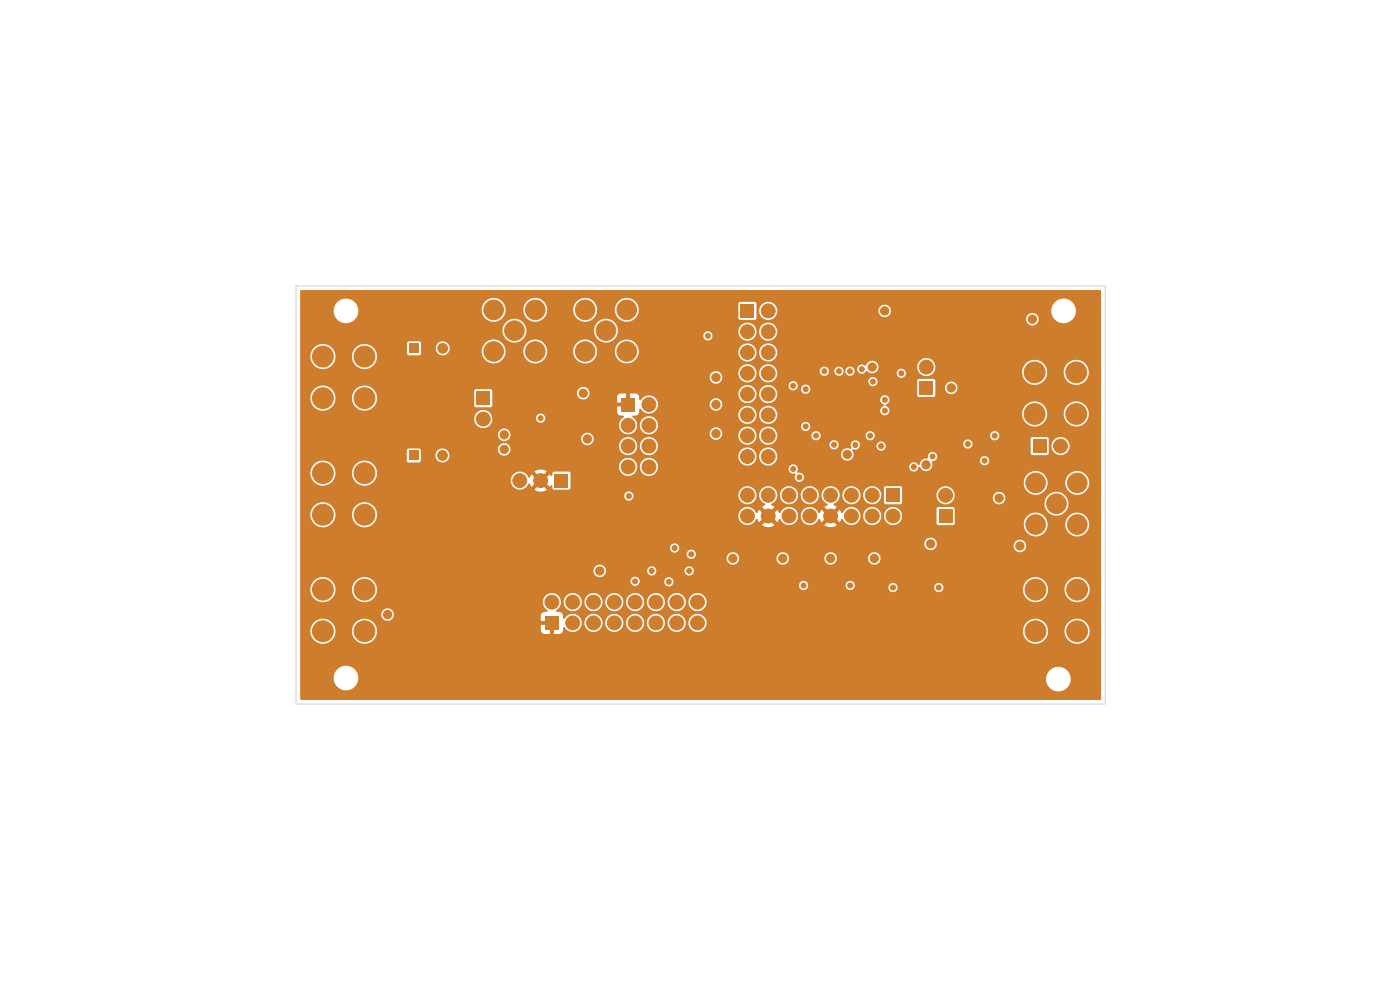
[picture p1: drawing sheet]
<svg xmlns="http://www.w3.org/2000/svg" width="297mm" height="210mm" viewBox="0 0 297 210" stroke-linecap="round" stroke-linejoin="round" font-family="sans-serif">
<circle cx="93.9" cy="73.9" r="1.04" fill="#ce7d2c" stroke="#ce7d2c" stroke-width=".21"/>
<path d="M86.8 72.9h2.1v2h-2.1z" fill="#ce7d2c"/>
<g fill="#ce7d2c" stroke="#ce7d2c" stroke-width=".21">
<circle cx="77.3" cy="125.1" r="2.21"/>
<circle cx="68.5" cy="125.1" r="2.21"/>
<circle cx="77.3" cy="133.9" r="2.21"/>
<circle cx="68.5" cy="133.9" r="2.21"/>
</g>
<path d="M188 103.6h2.9v2.9h-2.9z" fill="#ce7d2c"/>
<g fill="#ce7d2c" stroke="#ce7d2c" stroke-width=".21">
<circle cx="189.4" cy="109.5" r="1.48"/>
<circle cx="185" cy="105.1" r="1.48"/>
<circle cx="185" cy="109.5" r="1.48"/>
<circle cx="180.6" cy="105.1" r="1.48"/>
<circle cx="180.6" cy="109.5" r="1.48"/>
<circle cx="176.2" cy="105.1" r="1.48"/>
<circle cx="176.2" cy="109.5" r="1.48"/>
<circle cx="171.8" cy="105.1" r="1.48"/>
<circle cx="171.8" cy="109.5" r="1.48"/>
<circle cx="167.4" cy="105.1" r="1.48"/>
<circle cx="167.4" cy="109.5" r="1.48"/>
<circle cx="163" cy="105.1" r="1.48"/>
<circle cx="163" cy="109.5" r="1.48"/>
<circle cx="158.6" cy="105.1" r="1.48"/>
<circle cx="158.6" cy="109.5" r="1.48"/>
</g>
<path d="M199.1 108h3v3h-3z" fill="#ce7d2c"/>
<g fill="#ce7d2c" stroke="#ce7d2c" stroke-width=".21">
<circle cx="200.6" cy="105.1" r="1.48"/>
<circle cx="77.3" cy="100.4" r="2.21"/>
<circle cx="68.5" cy="100.4" r="2.21"/>
<circle cx="77.3" cy="109.2" r="2.21"/>
<circle cx="68.5" cy="109.2" r="2.21"/>
</g>
<path d="M157.1 64.5h2.9v2.9h-2.9z" fill="#ce7d2c"/>
<g fill="#ce7d2c" stroke="#ce7d2c" stroke-width=".21">
<circle cx="163" cy="66" r="1.48"/>
<circle cx="158.6" cy="70.4" r="1.48"/>
<circle cx="163" cy="70.4" r="1.48"/>
<circle cx="158.6" cy="74.8" r="1.48"/>
<circle cx="163" cy="74.8" r="1.48"/>
<circle cx="158.6" cy="79.2" r="1.48"/>
<circle cx="163" cy="79.2" r="1.48"/>
<circle cx="158.6" cy="83.6" r="1.48"/>
<circle cx="163" cy="83.6" r="1.48"/>
<circle cx="158.6" cy="88" r="1.48"/>
<circle cx="163" cy="88" r="1.48"/>
<circle cx="158.6" cy="92.4" r="1.48"/>
<circle cx="163" cy="92.4" r="1.48"/>
<circle cx="158.6" cy="96.8" r="1.48"/>
<circle cx="163" cy="96.8" r="1.48"/>
<circle cx="109.1" cy="70.1" r="2.08"/>
<circle cx="104.7" cy="65.7" r="2.08"/>
<circle cx="113.6" cy="65.7" r="2.08"/>
<circle cx="104.7" cy="74.6" r="2.08"/>
<circle cx="113.6" cy="74.6" r="2.08"/>
<circle cx="219.5" cy="87.8" r="2.21"/>
<circle cx="228.3" cy="87.8" r="2.21"/>
<circle cx="219.5" cy="79" r="2.21"/>
<circle cx="228.3" cy="79" r="2.21"/>
</g>
<path d="M101 83h3v3h-3z" fill="#ce7d2c"/>
<circle cx="102.5" cy="88.9" r="1.48" fill="#ce7d2c" stroke="#ce7d2c" stroke-width=".21"/>
<path d="M117.6 100.5h3v2.9h-3z" fill="#ce7d2c"/>
<g fill="#ce7d2c" stroke="#ce7d2c" stroke-width=".21">
<circle cx="114.7" cy="101.9" r="1.48"/>
<circle cx="110.3" cy="101.9" r="1.48"/>
</g>
<path d="M219.1 93.2h3v2.9h-3z" fill="#ce7d2c"/>
<circle cx="225" cy="94.6" r="1.48" fill="#ce7d2c" stroke="#ce7d2c" stroke-width=".21"/>
<path d="M195 80.8h3v3h-3z" fill="#ce7d2c"/>
<circle cx="196.5" cy="77.9" r="1.48" fill="#ce7d2c" stroke="#ce7d2c" stroke-width=".21"/>
<path d="M131.8 84.3h2.9v3h-2.9z" fill="#ce7d2c"/>
<g fill="#ce7d2c" stroke="#ce7d2c" stroke-width=".21">
<circle cx="137.7" cy="85.8" r="1.48"/>
<circle cx="133.3" cy="90.2" r="1.48"/>
<circle cx="137.7" cy="90.2" r="1.48"/>
<circle cx="133.3" cy="94.6" r="1.48"/>
<circle cx="137.7" cy="94.6" r="1.48"/>
<circle cx="133.3" cy="99" r="1.48"/>
<circle cx="137.7" cy="99" r="1.48"/>
<circle cx="77.3" cy="75.6" r="2.21"/>
<circle cx="68.5" cy="75.6" r="2.21"/>
<circle cx="77.3" cy="84.5" r="2.21"/>
<circle cx="68.5" cy="84.5" r="2.21"/>
<circle cx="128.6" cy="70.1" r="2.08"/>
<circle cx="124.1" cy="65.7" r="2.08"/>
<circle cx="133" cy="65.7" r="2.08"/>
<circle cx="124.1" cy="74.6" r="2.08"/>
<circle cx="133" cy="74.6" r="2.08"/>
</g>
<path d="M115.6 130.7h3v2.9h-3z" fill="#ce7d2c"/>
<g fill="#ce7d2c" stroke="#ce7d2c" stroke-width=".21">
<circle cx="117.1" cy="127.7" r="1.48"/>
<circle cx="121.5" cy="132.1" r="1.48"/>
<circle cx="121.5" cy="127.7" r="1.48"/>
<circle cx="125.9" cy="132.1" r="1.48"/>
<circle cx="125.9" cy="127.7" r="1.48"/>
<circle cx="130.3" cy="132.1" r="1.48"/>
<circle cx="130.3" cy="127.7" r="1.48"/>
<circle cx="134.7" cy="132.1" r="1.48"/>
<circle cx="134.7" cy="127.7" r="1.48"/>
<circle cx="139.1" cy="132.1" r="1.48"/>
<circle cx="139.1" cy="127.7" r="1.48"/>
<circle cx="143.6" cy="132.1" r="1.48"/>
<circle cx="143.6" cy="127.7" r="1.48"/>
<circle cx="148" cy="132.1" r="1.48"/>
<circle cx="148" cy="127.7" r="1.48"/>
<circle cx="219.7" cy="133.9" r="2.21"/>
<circle cx="228.5" cy="133.9" r="2.21"/>
<circle cx="219.7" cy="125.1" r="2.21"/>
<circle cx="228.5" cy="125.1" r="2.21"/>
<circle cx="224.1" cy="106.9" r="2.08"/>
<circle cx="219.7" cy="102.4" r="2.08"/>
<circle cx="228.5" cy="102.4" r="2.08"/>
<circle cx="219.7" cy="111.3" r="2.08"/>
<circle cx="228.5" cy="111.3" r="2.08"/>
<circle cx="93.9" cy="96.6" r="1.04"/>
</g>
<path d="M86.7 95.6h2.1v2.1h-2.1z" fill="#ce7d2c"/>
<g fill="#ce7d2c" stroke="#ce7d2c" stroke-width=".21">
<circle cx="166.1" cy="118.5" r=".88"/>
<circle cx="185.5" cy="118.5" r=".88"/>
<circle cx="197.8" cy="96.8" r=".53"/>
<circle cx="107" cy="95.3" r=".88"/>
<circle cx="176.2" cy="118.5" r=".88"/>
<circle cx="146.6" cy="117.6" r=".53"/>
<circle cx="191.2" cy="79.2" r=".53"/>
<circle cx="151.9" cy="85.8" r=".88"/>
<circle cx="186.9" cy="94.6" r=".53"/>
<circle cx="187.7" cy="84.8" r=".53"/>
<circle cx="124.6" cy="93.1" r=".88"/>
<circle cx="123.7" cy="83.4" r=".88"/>
<circle cx="208.9" cy="97.7" r=".53"/>
<circle cx="205.3" cy="94.2" r=".53"/>
<circle cx="151.9" cy="80.1" r=".88"/>
<circle cx="211" cy="92.4" r=".53"/>
<circle cx="82.2" cy="130.4" r=".88"/>
<circle cx="197.4" cy="115.4" r=".88"/>
<circle cx="181.5" cy="94.4" r=".53"/>
<circle cx="216.4" cy="115.8" r=".88"/>
<circle cx="187.7" cy="66" r=".88"/>
<circle cx="173.1" cy="92.4" r=".53"/>
<circle cx="127.2" cy="121.1" r=".88"/>
<circle cx="187.7" cy="87.1" r=".53"/>
<circle cx="155.5" cy="118.5" r=".88"/>
<circle cx="185" cy="77.9" r=".88"/>
<circle cx="193.9" cy="99" r=".53"/>
<circle cx="138.3" cy="121.1" r=".53"/>
<circle cx="219" cy="67.7" r=".88"/>
<circle cx="151.9" cy="92" r=".88"/>
<circle cx="178" cy="78.7" r=".53"/>
<circle cx="146.2" cy="121.1" r=".53"/>
<circle cx="134.7" cy="123.3" r=".53"/>
<circle cx="141.9" cy="123.4" r=".53"/>
<circle cx="94.1" cy="120.7" r=".88"/>
<circle cx="127.2" cy="117.6" r=".88"/>
<circle cx="140" cy="117.6" r=".53"/>
<circle cx="133" cy="81.8" r=".88"/>
<circle cx="107" cy="92.2" r=".88"/>
<circle cx="212" cy="105.7" r=".88"/>
<circle cx="196.5" cy="98.6" r=".88"/>
<circle cx="168.3" cy="81.8" r=".53"/>
<circle cx="150.2" cy="71.2" r=".53"/>
<circle cx="168.3" cy="99.5" r=".53"/>
<circle cx="133.4" cy="105.2" r=".53"/>
<circle cx="143.1" cy="116.3" r=".53"/>
<circle cx="169.6" cy="101.3" r=".53"/>
<circle cx="189.4" cy="124.6" r=".53"/>
<circle cx="182.8" cy="78.3" r=".53"/>
<circle cx="184.6" cy="92.4" r=".53"/>
<circle cx="180.3" cy="78.7" r=".53"/>
<circle cx="174.9" cy="78.7" r=".53"/>
<circle cx="170.9" cy="90.5" r=".53"/>
<circle cx="185.2" cy="81" r=".53"/>
<circle cx="170.9" cy="82.6" r=".53"/>
<circle cx="176.9" cy="94.3" r=".53"/>
<circle cx="114.7" cy="88.7" r=".53"/>
<circle cx="170.5" cy="124.2" r=".53"/>
<circle cx="180.4" cy="124.2" r=".53"/>
<circle cx="199.2" cy="124.6" r=".53"/>
<circle cx="201.8" cy="82.3" r=".88"/>
<circle cx="179.8" cy="96.4" r=".88"/>
</g>
<path d="M63.7 61.6l169.7-.1 .2 .2v86.6l-.1 .2h-169.6l-.2-.1v-4.8h7.1a2.61 2.61 0 0 0 2.5 2.8 2.61 2.61 0 0 0 2.7-2.5h145.9v.4a2.61 2.61 0 0 0 4 2 2.61 2.61 0 0 0 0-4.5 2.61 2.61 0 0 0-4 2.1h-145.9v-.3a2.61 2.61 0 0 0-2.6-2.4 2.61 2.61 0 0 0-2.6 2.4h-7.1v-9.9h2.1v.4a2.67 2.67 0 0 0 2.9 2.5 2.67 2.67 0 0 0 2.5-2.9h3.5v.4a2.67 2.67 0 0 0 4 2.1 2.67 2.67 0 0 0 0-4.6 2.67 2.67 0 0 0-4 2.1h-3.5l-.1-.4a2.67 2.67 0 0 0-2.8-2.1 2.67 2.67 0 0 0-2.5 2.5h-2.1v-3.5h17.2v.3a1.33 1.33 0 0 0 1.3 1.2 1.33 1.33 0 0 0 1.3-1.1h31.2v1.1h1.6l-.1 .3 .1 .6h-1.6v1.2l.5 .6 1.4 .1v-1.6l.4 .1 .5-.1v1.6h1.2l.6-.5 .2-.9h.3a1.93 1.93 0 0 0 2.2 .9 1.93 1.93 0 0 0 1.4-2h.6v.3a1.92 1.92 0 0 0 2.1 1.8 1.92 1.92 0 0 0 1.7-2.1h.6v.3a1.92 1.92 0 0 0 2.1 1.8 1.92 1.92 0 0 0 1.7-2.1h.6v.3a1.92 1.92 0 0 0 2.1 1.8 1.92 1.92 0 0 0 1.8-2.1h.5v.3a1.92 1.92 0 0 0 2.1 1.8 1.92 1.92 0 0 0 1.8-2.1h.5v.3a1.92 1.92 0 0 0 2.1 1.8 1.92 1.92 0 0 0 1.8-2.1h.6v.3a1.92 1.92 0 0 0 3 1.4h67.9v.4a2.67 2.67 0 0 0 2.9 2.5 2.67 2.67 0 0 0 2.4-2.9h3.5v.4a2.67 2.67 0 0 0 4.1 2.1 2.67 2.67 0 0 0 0-4.6 2.67 2.67 0 0 0-4.1 2.1h-3.5v-.4a2.67 2.67 0 0 0-2.8-2.1 2.67 2.67 0 0 0-2.5 2.5h-67.9l.1-.1a1.92 1.92 0 0 0-.4-3.2 1.92 1.92 0 0 0-2.7 1.6h-.6l-.1-.3a1.92 1.92 0 0 0-2-1.5 1.92 1.92 0 0 0-1.8 1.8h-.5l-.1-.3a1.92 1.92 0 0 0-2-1.5 1.92 1.92 0 0 0-1.8 1.8h-.5l-.1-.3a1.92 1.92 0 0 0-2-1.5 1.92 1.92 0 0 0-1.8 1.8h-.6v-.3a1.92 1.92 0 0 0-2-1.5 1.92 1.92 0 0 0-1.8 1.8h-.6v-.3a1.92 1.92 0 0 0-2-1.5 1.92 1.92 0 0 0-1.8 1.8h-.6v-.3a1.95 1.95 0 0 0-1.7-1.5 1.95 1.95 0 0 0-1.9 1h-.3l-.1-.1a1.07 1.07 0 0 0-1.4-1.3l-.1-.3 .2-.1a1.92 1.92 0 0 0 .9-1.8h.6v.3a1.92 1.92 0 0 0 2 1.7 1.92 1.92 0 0 0 1.8-2h.6v.3a1.92 1.92 0 0 0 2.1 1.7 1.92 1.92 0 0 0 1.7-2h.6v.3a1.92 1.92 0 0 0 2.1 1.7 1.92 1.92 0 0 0 1.7-2h.6v.3a1.92 1.92 0 0 0 2.1 1.7 1.92 1.92 0 0 0 1.8-2h.5v.3a1.92 1.92 0 0 0 2.1 1.7 1.92 1.92 0 0 0 1.8-2h.5v.3a1.92 1.92 0 0 0 2.1 1.7 1.92 1.92 0 0 0 1.8-2h.6v.3a1.92 1.92 0 0 0 2.9 1.5 1.92 1.92 0 0 0 0-3.3 1.92 1.92 0 0 0-2.9 1.5h-.6l-.1-.3a1.92 1.92 0 0 0-2-1.5 1.92 1.92 0 0 0-1.8 1.8h-.5l-.1-.3a1.92 1.92 0 0 0-2-1.5 1.92 1.92 0 0 0-1.8 1.8h-.5l-.1-.3a1.92 1.92 0 0 0-2-1.5 1.92 1.92 0 0 0-1.8 1.8h-.6v-.3a1.92 1.92 0 0 0-2-1.5 1.92 1.92 0 0 0-1.8 1.8h-.6v-.3a1.92 1.92 0 0 0-2-1.5 1.92 1.92 0 0 0-1.8 1.8h-.6v-.3a1.92 1.92 0 0 0-2.1-1.5 1.92 1.92 0 0 0-1.7 1.8h-.6v-.3a1.93 1.93 0 0 0-3.1-1.1 1.93 1.93 0 0 0 .3 3.3l-.1 .3h-.7l-.4 .2-.3 .6h-31.2a1.33 1.33 0 0 0-1.1-1.5 1.33 1.33 0 0 0-1.5 1.1h-17.2v-5.3h2.1v.4a2.67 2.67 0 0 0 2.9 2.4 2.67 2.67 0 0 0 2.5-2.8h3.5v.4a2.66 2.66 0 0 0 3.6 2.3 2.66 2.66 0 0 0 1.1-4.2h54.4v.3a.97 .97 0 0 0 1 .6 .97 .97 0 0 0 .9-.8h5.2l.2 .5 .7 .4 27.7-.1a.98 .98 0 0 0 1 .9 .98 .98 0 0 0 .9-.9h8l.1 .3a.98 .98 0 0 0 1.7 .2h7.3v.2a.98 .98 0 0 0 1.1 .6 .98 .98 0 0 0 .8-.8h7.8l.1 .2a.97 .97 0 0 0 .9 .6 .97 .97 0 0 0 .9-.7h16.9v.4a2.67 2.67 0 0 0 2.9 2.4 2.67 2.67 0 0 0 2.4-2.8h3.5v.4a2.67 2.67 0 0 0 4.1 2.1 2.67 2.67 0 0 0 0-4.6 2.67 2.67 0 0 0-4.1 2.1h-3.5v-.4a2.67 2.67 0 0 0-2.8-2.1 2.67 2.67 0 0 0-2.5 2.5h-16.9v-.1a.98 .98 0 0 0-.9-1.1 .98 .98 0 0 0-1 1.1h-7.8v-.3a.98 .98 0 0 0-1.1-.8 .98 .98 0 0 0-.8 1.1h-7.3l.1-.2a.98 .98 0 0 0-.8-1.4 .98 .98 0 0 0-1.1 1.1h-8v-.2a.98 .98 0 0 0-1.1-.9 .98 .98 0 0 0-.8 1.1h-27.2a.98 .98 0 0 0 .5-1.2 .98 .98 0 0 0-1.1-.6 .98 .98 0 0 0-.8 1h-5.2v-.1a.98 .98 0 0 0-1-1.1 .98 .98 0 0 0-.9 1.1h-54.4a2.67 2.67 0 0 0-2.9-.9 2.67 2.67 0 0 0-1.8 2.4h-3.5l-.1-.4a2.67 2.67 0 0 0-2.8-2.1 2.67 2.67 0 0 0-2.5 2.5h-2.1v-3.9h62.2v.2a1.33 1.33 0 0 0 1.3 1.2 1.33 1.33 0 0 0 1.4-1.2h8.7l.1 .3a.98 .98 0 0 0 1 .6 .98 .98 0 0 0 .8-.9h6l.1 .3a.98 .98 0 0 0 1.6 .3 .98 .98 0 0 0-.4-1.6 .98 .98 0 0 0-1.3 1h-6v-.2a.98 .98 0 0 0-1.1-.9 .98 .98 0 0 0-.8 1.1h-8.7v-.2a1.33 1.33 0 0 0-1.4-1.2 1.33 1.33 0 0 0-1.3 1.2h-62.2v-3.3h82v.3a.97 .97 0 0 0 1.6 .3h6.8v.3a1.33 1.33 0 0 0 1.5 1.2 1.33 1.33 0 0 0 1.2-1.5h7.9v.3a1.33 1.33 0 0 0 1.5 1.2 1.33 1.33 0 0 0 1.2-1.5h7.5v.3a1.33 1.33 0 0 0 1.4 1.2 1.33 1.33 0 0 0 1.2-1.5h6.7v.3a1.33 1.33 0 0 0 2 1 1.33 1.33 0 0 0 0-2.3 1.33 1.33 0 0 0-2 1h-6.7v-.2a1.33 1.33 0 0 0-1.4-1 1.33 1.33 0 0 0-1.2 1.2h-7.5l-.1-.2a1.33 1.33 0 0 0-1.4-1 1.33 1.33 0 0 0-1.2 1.2h-7.9l-.1-.2a1.33 1.33 0 0 0-1.4-1 1.33 1.33 0 0 0-1.2 1.2h-6.8l.1-.1a.98 .98 0 0 0-.5-1.6 .98 .98 0 0 0-1.2 1.1h-82v-1.3h78.4l.1 .2a.98 .98 0 0 0 1.6 .3 .98 .98 0 0 0-.4-1.6 .98 .98 0 0 0-1.3 1.1h-78.4v-1.2h132.4v.3a1.33 1.33 0 0 0 1.2 1.2 1.33 1.33 0 0 0 1.4-1h16.3v.2a1.33 1.33 0 0 0 2.1 1 1.33 1.33 0 0 0 0-2.2 1.33 1.33 0 0 0-2.1 1h-16.3v-.2a1.33 1.33 0 0 0-1.2-1.5 1.33 1.33 0 0 0-1.4 1.2h-132.4v-6.2h2.1v.4a2.67 2.67 0 0 0 2.9 2.5 2.67 2.67 0 0 0 2.5-2.9h3.5v.4a2.66 2.66 0 0 0 2.7 2.5 2.66 2.66 0 0 0 2.6-2.6h76.6v.3a1.93 1.93 0 0 0 1.7 1.8 1.93 1.93 0 0 0 2-1.2l.4-.1 .3 .7 1.1-1.1 .2 .3 .4 .3-1.1 1.1a2.32 2.32 0 0 0 2.7 0l-1.1-1.1 .3-.1 .3-.5 1.1 1.1 .4-.7 .3 .1a1.93 1.93 0 0 0 2.2 1.1 1.93 1.93 0 0 0 1.5-2h.6v.3a1.95 1.95 0 0 0 1.7 1.8 1.95 1.95 0 0 0 2.1-1.3l.3 .1 .3 .6 1.1-1.1 .1 .3 .5 .3-1.1 1.1a2.32 2.32 0 0 0 2.6 0l-1.1-1.1 .5-.3 .2-.3 1 1.1 .4-.7 .3 .1a1.93 1.93 0 0 0 2.3 1.1 1.93 1.93 0 0 0 1.4-2h.6v.3a1.92 1.92 0 0 0 2.1 1.8 1.92 1.92 0 0 0 1.8-2.1h.5v.3a1.92 1.92 0 0 0 2.8 1.6 1.92 1.92 0 0 0 .3-3.2h8.1v3l.1 .3 .3 .1h3l.4-.3h14.7v.4a2.53 2.53 0 0 0 2.7 2.3 2.53 2.53 0 0 0 2.3-2.7h3.8v.4a2.53 2.53 0 0 0 3.9 1.9 2.53 2.53 0 0 0 0-4.3 2.53 2.53 0 0 0-3.9 2h-3.8v-.4a2.53 2.53 0 0 0-2.7-2 2.53 2.53 0 0 0-2.3 2.4h-14.7v-3.1l-.3-.4h-3.1l-.3 .1-.1 .3h-8.1l-.1-.2a1.92 1.92 0 0 0-3 1.5h-.5l-.1-.3a1.92 1.92 0 0 0-2-1.5 1.92 1.92 0 0 0-1.8 1.8h-.6v-.3a1.95 1.95 0 0 0-1.8-1.5 1.95 1.95 0 0 0-1.9 1.3l-.4-.1-.3-.6-1 1.1-.2-.3-.5-.3 1.1-1.1-.6-.3v-.4a1.92 1.92 0 0 0 1.2-1.9h.6v.3a1.92 1.92 0 0 0 2.1 1.8 1.92 1.92 0 0 0 1.7-2.1h.6v.3a1.92 1.92 0 0 0 2.8 1.5 1.92 1.92 0 0 0 .3-3.2h1.3v3.1l.2 .2 .2 .2 3.2-.1 .3-.3v-1.7h7.3a1.92 1.92 0 0 0 1.6 2.1 1.92 1.92 0 0 0 2.2-1.5h8.1v.3a1.33 1.33 0 0 0 .9 1.1 1.33 1.33 0 0 0 1.3-.2h8.8v.4a2.53 2.53 0 0 0 3.8 1.9 2.53 2.53 0 0 0 0-4.3 2.53 2.53 0 0 0-3.8 2h-8.8l.2-.2a1.33 1.33 0 0 0-.5-2.1 1.33 1.33 0 0 0-1.9 1.1h-8.1a1.92 1.92 0 0 0-1.6-2.3 1.92 1.92 0 0 0-2.2 1.7h-7.3v-1.4l-.3-.3-3.2-.1-.2 .2-.2 .2a3.4 3.4 0 0 1-2-.3 1.92 1.92 0 0 0-2.4 1.7h-.6v-.3a1.92 1.92 0 0 0-2-1.5 1.92 1.92 0 0 0-1.8 1.8h-.6v-.3a1.92 1.92 0 0 0-3.1-1 1.92 1.92 0 0 0 .5 3.2l.1 .3-.7 .4 1.1 1.1-.5 .3-.1 .3-1.1-1.1-.4 .7h-.2a1.96 1.96 0 0 0-2.1-1.2 1.96 1.96 0 0 0-1.7 1.7h-.6v-.3a1.93 1.93 0 0 0-1.8-1.5 1.93 1.93 0 0 0-1.9 1.2l-.3 .1-.4-.7-1.1 1.1-.1-.3-.5-.3 1.1-1.1-.7-.3 .1-.4a1.92 1.92 0 0 0 1.2-1.9h.6v.3a1.92 1.92 0 0 0 2 1.8 1.92 1.92 0 0 0 1.8-2.1h.6v.3a1.92 1.92 0 0 0 2.9 1.5 1.92 1.92 0 0 0 0-3.3 1.92 1.92 0 0 0-2.9 1.5h-.6v-.3a1.92 1.92 0 0 0-2.1-1.5 1.92 1.92 0 0 0-1.7 1.8h-.6l-.1-.3a1.92 1.92 0 0 0-3.1-1 1.92 1.92 0 0 0 .5 3.2l.1 .3-.7 .4 1.1 1.1-.4 .3-.2 .3-1.1-1.1-.3 .7h-.3a1.96 1.96 0 0 0-2-1.2 1.96 1.96 0 0 0-1.8 1.7h-76.6v-.3a2.67 2.67 0 0 0-2.7-2.5 2.67 2.67 0 0 0-2.6 2.5h-3.5l-.1-.4a2.67 2.67 0 0 0-2.8-2.1 2.67 2.67 0 0 0-2.5 2.5h-2.1v-3.6h68.7l.1 .2a.98 .98 0 0 0 1.3 .5 .98 .98 0 0 0 .5-1.2h22.3v.3a1.92 1.92 0 0 0 3 1.5 1.92 1.92 0 0 0 0-3.3 1.92 1.92 0 0 0-3 1.5l-22.3-.1a.98 .98 0 0 0-1.1-.5 .98 .98 0 0 0-.8 1.1h-68.7v-5.2h2.1v.4a2.67 2.67 0 0 0 2.9 2.4 2.67 2.67 0 0 0 2.5-2.8h3.5v.4a2.66 2.66 0 0 0 2 2.4 2.66 2.66 0 0 0 2.9-1.2h28.8v.3a1.93 1.93 0 0 0 1.6 1.7 1.93 1.93 0 0 0 2.1-1.1l.3-.1 .4 .7 1-1.1 .4 .4 .3 .2-1.1 1.1a2.32 2.32 0 0 0 2.6 0l-1.1-1.1 .3-.2 .3-.4 1.1 1.1 .3-.4 .2 .1 .1 .6 .4 .3 3.1-.1 .3-.3v-1.3h96.2v.4a2.53 2.53 0 0 0 2.7 2.4 2.53 2.53 0 0 0 2.3-2.8h3.8v.4a2.53 2.53 0 0 0 3.9 2 2.53 2.53 0 0 0 0-4.3 2.53 2.53 0 0 0-3.9 1.9h-3.8v-.3a2.53 2.53 0 0 0-2.7-2 2.53 2.53 0 0 0-2.3 2.3h-96.2v-1.8l-.3-.3h-3.2l-.3 .2-.1 .6h-.3l-.2-.3-1.1 1.1-.1-.3-.5-.3 1.1-1.1-.1-.1a2.33 2.33 0 0 0-2.5 .1l1.1 1.1-.5 .3-.2 .3-1-1.1-.4 .7-.3-.1a1.93 1.93 0 0 0-2.1-1.2 1.93 1.93 0 0 0-1.6 1.8h-28.8a2.64 2.64 0 0 0-.1-2.9h51.8v.3a1.92 1.92 0 0 0 2.1 1.8 1.92 1.92 0 0 0 1.8-2.1h.5v.3a1.92 1.92 0 0 0 1.7 1.8 1.92 1.92 0 0 0 2.1-1.4h27.8l.1 .3a1.24 1.24 0 0 0 1.3 .6l.1 .2a.99 .99 0 0 0 .7 1.5 .99 .99 0 0 0 1.1-1.1 .99 .99 0 0 0-1.4-.8l-.1-.2 .1-.9h23.7l.1 .2a1.02 1.02 0 0 0 1.1 .6 1.02 1.02 0 0 0 .8-.9 .7 .7 0 0 1 .7 .5 1.35 1.35 0 0 0 1.7 0 1.35 1.35 0 0 0 .4-1.6l.1-.1h10.1l.1 .2a.98 .98 0 0 0 1.6 .3 .98 .98 0 0 0-.4-1.6 .98 .98 0 0 0-1.3 1.1l-10.1-.1a.99 .99 0 0 0 1-1.1 .99 .99 0 0 0-1.2-.8 .99 .99 0 0 0-.7 1.2l-.2 .2a1.55 1.55 0 0 0-1.7 1.4h-.2a.99 .99 0 0 0-1.2-.6 .99 .99 0 0 0-.7 1.1l-23.7-.1a.98 .98 0 0 0-1.2-.6 .98 .98 0 0 0-.7 1.1h-27.8v-.1a1.92 1.92 0 0 0-1.5-2.4 1.92 1.92 0 0 0-2.3 1.8h-.5l-.1-.3a1.92 1.92 0 0 0-2-1.5 1.92 1.92 0 0 0-1.8 1.8h-51.8a2.66 2.66 0 0 0-2.9-1.1 2.66 2.66 0 0 0-1.9 2.4h-3.5l-.1-.5a2.67 2.67 0 0 0-2.8-2 2.67 2.67 0 0 0-2.5 2.5h-2.1v-4.7h22.6v2.2l.1 .3 .3 .1h2.3l.3-.4v-1.2h3.1a1.49 1.49 0 0 0 1.4 1.6 1.49 1.49 0 0 0 1.6-1.4h61.2v.3a1.92 1.92 0 0 0 2.1 1.8 1.92 1.92 0 0 0 1.8-2.1h.6v.3a1.92 1.92 0 0 0 2.2 1.7 1.92 1.92 0 0 0 1.5-2.4h13.6v.2a1.35 1.35 0 0 0 1.9 1.1 1.35 1.35 0 0 0 .5-2.1l.1-.2a1.14 1.14 0 0 0 1.5-.5h3.5l.1 .2a.98 .98 0 0 0 1.3 .6 .98 .98 0 0 0 .5-1.3h16.6v.3a.98 .98 0 0 0 1.7 .3 .98 .98 0 0 0-.5-1.6 .98 .98 0 0 0-1.2 1h-16.6a.98 .98 0 0 0-1.1-.6 .98 .98 0 0 0-.8 1.1h-3.5v-.3a.99 .99 0 0 0-1.2-1 .99 .99 0 0 0-.5 1.5l-.3 .2a1.33 1.33 0 0 0-2 1.1h-13.6v-.2a1.92 1.92 0 0 0-2.1-1.2 1.92 1.92 0 0 0-1.6 1.8h-.6l-.1-.3a1.92 1.92 0 0 0-2-1.5 1.92 1.92 0 0 0-1.8 1.8h-61.2v-.2a1.53 1.53 0 0 0-1.1-1.3h11.3v.3a1.33 1.33 0 0 0 1.9 1.1 1.33 1.33 0 0 0 .5-2.1h23.3v.3a1.92 1.92 0 0 0 2.1 1.8 1.92 1.92 0 0 0 1.8-2.1h.5v.3a1.92 1.92 0 0 0 2.1 1.8 1.92 1.92 0 0 0 1.8-2.1h36.4v.2a.98 .98 0 0 0 1.7 .3 .98 .98 0 0 0-.5-1.6 .98 .98 0 0 0-1.2 1.1h-36.4l-.1-.3a1.92 1.92 0 0 0-2-1.5 1.92 1.92 0 0 0-1.8 1.8h-.5l-.1-.3a1.92 1.92 0 0 0-2-1.5 1.92 1.92 0 0 0-1.8 1.8h-23.3l-.2-.2a1.33 1.33 0 0 0-2.2 .9h-11.3a1.49 1.49 0 0 0-1.9 1.3h-3.1l-.1-1.1-.3-.3h-2.2l-.3 .2-.1 .2h-22.6v-3.4h41.9a1.33 1.33 0 0 0 .9 1.4 1.33 1.33 0 0 0 1.6-.5h15.2v.3a1.33 1.33 0 0 0 2 1 1.33 1.33 0 0 0 0-2.3 1.33 1.33 0 0 0-2 1h-15.2v-.1a1.33 1.33 0 0 0-.7-1.9 1.33 1.33 0 0 0-1.8 1.1h-41.9v-3.4h36.9v.3a1.92 1.92 0 0 0 2 1.8 1.92 1.92 0 0 0 1.8-2h9.3l.1 .3a.98 .98 0 0 0 1.6 .3 .98 .98 0 0 0-.4-1.6 .98 .98 0 0 0-1.3 1l-9.3-.1a1.92 1.92 0 0 0-1.9-1.7 1.92 1.92 0 0 0-1.9 1.7h-36.9v-4.4h2.1v.4a2.67 2.67 0 0 0 2.9 2.4 2.67 2.67 0 0 0 2.5-2.8h3.5v.4a2.66 2.66 0 0 0 3.5 2.3 2.66 2.66 0 0 0 1.3-4h21.1v3l.1 .3 .3 .1h3l.3-.1 .1-.3v-2.7h18a1.33 1.33 0 0 0 .8 1.3 1.33 1.33 0 0 0 1.6-.4h6.1v1.2h1.6l-.1 .3 .1 .5h-1.6v1.2a1.07 1.07 0 0 0 1.4 .8l.1 .2a1.95 1.95 0 0 0-.2 3.4 1.95 1.95 0 0 0 3-1.7h.5v.3a1.92 1.92 0 0 0 3 1.5h11.9v.2a1.33 1.33 0 0 0 1.2 1.2 1.33 1.33 0 0 0 1.4-1h3.4v.3a1.92 1.92 0 0 0 2.1 1.7 1.92 1.92 0 0 0 1.8-2h.6v.3a1.92 1.92 0 0 0 1.9 1.8 1.92 1.92 0 0 0 1.9-1.8h7.3v.2a.98 .98 0 0 0 1.1 .6 .98 .98 0 0 0 .8-.8h9.5l.1 .2a.98 .98 0 0 0 1 .6 .98 .98 0 0 0 .9-.8h24.5v.2a.97 .97 0 0 0 1.6 .3h7v3l.1 .3 .3 .1h3.1l.3-.4v-1.6h.6a1.92 1.92 0 0 0 2.6 1.9 1.92 1.92 0 0 0 .5-3.2 1.92 1.92 0 0 0-3.1 1v.3h-.6v-1.5l-.4-.3h-3l-.3 .1-.1 .3h-7a.98 .98 0 0 0-.4-1.6 .98 .98 0 0 0-1.2 1.1h-24.5v-.3a.98 .98 0 0 0-1.1-.8 .98 .98 0 0 0-.9 1.1h-9.5v-.3a.98 .98 0 0 0-1.1-.8 .98 .98 0 0 0-.8 1.1h-7.3v-.3a1.93 1.93 0 0 0-1.4-1.7h6.4l.1 .2a.98 .98 0 0 0 1.6 .3 .98 .98 0 0 0-.4-1.6 .98 .98 0 0 0-1.3 1.1h-6.5a1.92 1.92 0 0 0-2.3 1.7h-.6l-.1-.3a1.92 1.92 0 0 0-2-1.5 1.92 1.92 0 0 0-1.8 1.8h-3.4v-.2a1.33 1.33 0 0 0-1.2-1.4 1.33 1.33 0 0 0-1.4 1.2h-11.9l.2-.2a1.92 1.92 0 0 0-.4-3.2 1.92 1.92 0 0 0-2.8 1.6h-.5l-.3-.9-.8-.7 .1-.3 .7-.1 .5-.2h21.2v.3a1.92 1.92 0 0 0 2.1 1.7 1.92 1.92 0 0 0 1.8-2h.6v.3a1.92 1.92 0 0 0 2.9 1.5 1.92 1.92 0 0 0 0-3.3 1.92 1.92 0 0 0-2.9 1.5h-.6l-.1-.3a1.92 1.92 0 0 0-2-1.5 1.92 1.92 0 0 0-1.8 1.8h-21.2l.2-.4v-.7l.4-.1a1.93 1.93 0 0 0 2.2 1 1.93 1.93 0 0 0 1.4-2h11v.2a1.33 1.33 0 0 0 2 1 1.33 1.33 0 0 0 0-2.2 1.33 1.33 0 0 0-2 1h-11a1.94 1.94 0 0 0-1.6-1.8 1.94 1.94 0 0 0-2.1 1h-.2l-.1-.2a.95 .95 0 0 0-.8-1.2h-1.1v1.6l-.3-.2-.6 .2v-1.6l-1.4 .1-.5 .6h-6.1l.3-.7h31.5v.3a1.92 1.92 0 0 0 2.1 1.7 1.92 1.92 0 0 0 1.8-2h.6v.3a1.92 1.92 0 0 0 1.2 1.6 1.92 1.92 0 0 0 2-.5h22.4l.4 .7a.37 .37 0 0 1 .4 .2 .37 .37 0 0 1 0 .4 .97 .97 0 0 0-.6 1.5 .97 .97 0 0 0 1.6-.1h28.3v.4a2.67 2.67 0 0 0 2.9 2.5 2.67 2.67 0 0 0 2.5-2.9h3.5v.4a2.67 2.67 0 0 0 4 2.1 2.67 2.67 0 0 0 0-4.6 2.67 2.67 0 0 0-4 2.1h-3.5l-.1-.4a2.67 2.67 0 0 0-2.8-2 2.67 2.67 0 0 0-2.5 2.4h-28.3l.1-.1a1.19 1.19 0 0 0-.8-1.5l.1-.2a.98 .98 0 0 0 .8-1.1 .98 .98 0 0 0-1.1-.8 .98 .98 0 0 0-.9 1h-22.4h.1a1.92 1.92 0 0 0-.4-2.9h3.3l.2 .4 .4 .3h2a.98 .98 0 0 0 1.5 .7 .98 .98 0 0 0 0-1.7 .98 .98 0 0 0-1.5 .7v.3h-1.2a.97 .97 0 0 0 .2-1.6h15.3l.1 .2a.98 .98 0 0 0 1.2 .6 .98 .98 0 0 0 .6-1.1h8.5v3l.1 .3 .3 .1h3.2l.2-.4v-1.7h2.1a1.33 1.33 0 0 0 1.8 1.4 1.33 1.33 0 0 0 .4-2.2 1.33 1.33 0 0 0-2.2 .6v.2h-2.1v-1.5l-.4-.2h-3l-.3 .1-.1 .3h-8.5a.98 .98 0 0 0-1.1-.8 .98 .98 0 0 0-.8 1.1h-15.3a.98 .98 0 0 0-1.1-.1 .98 .98 0 0 0-.5 1h-3.3a1.92 1.92 0 0 0-2.9 1.5h-.6l-.1-.3a1.92 1.92 0 0 0-2-1.5 1.92 1.92 0 0 0-1.8 1.8h-31.5v-.2a1.33 1.33 0 0 0-1.4-1.2 1.33 1.33 0 0 0-1.3 1.2h-18v-.5l-.4-.2h-3l-.3 .1-.1 .3h-21.1l-.1-.3a2.67 2.67 0 0 0-2.9-.8 2.67 2.67 0 0 0-1.8 2.4h-3.5l-.1-.5a2.67 2.67 0 0 0-2.8-2 2.67 2.67 0 0 0-2.5 2.5h-2.1v-4.4h86.9v.3a1.33 1.33 0 0 0 1.9 1 1.33 1.33 0 0 0 .2-2.2h3.9v.3a1.92 1.92 0 0 0 2.1 1.8 1.92 1.92 0 0 0 1.8-2.1h.6v.3a1.92 1.92 0 0 0 2.1 1.8 1.92 1.92 0 0 0 1.7-2.2h9l.1 .2a.98 .98 0 0 0 1 .6 .98 .98 0 0 0 .9-.8h1.1l.1 .2a.98 .98 0 0 0 1.1 .6 .98 .98 0 0 0 .7-1.1h.5v.3a.98 .98 0 0 0 .7 .8 .98 .98 0 0 0 1-.4h9.1l.1 .3a.98 .98 0 0 0 1.6 .3 .98 .98 0 0 0-.4-1.6 .98 .98 0 0 0-1.3 1h-9.1l.2-.4-.1-.5h.7a1 1 0 0 0 .8 .9 1 1 0 0 0 1.1-.6h.2a1.33 1.33 0 0 0 1.6 .4 1.33 1.33 0 0 0 .8-1.4h8.2v.3a1.92 1.92 0 0 0 1.5 1.8 1.92 1.92 0 0 0 2.1-1h18.6v.4a2.67 2.67 0 0 0 2.9 2.4 2.67 2.67 0 0 0 2.5-2.8h3.5v.4a2.67 2.67 0 0 0 4 2.1 2.67 2.67 0 0 0 0-4.6 2.67 2.67 0 0 0-4 2.1h-3.5l-.1-.4a2.67 2.67 0 0 0-2.8-2.1 2.67 2.67 0 0 0-2.5 2.5h-18.6l.1-.2a1.92 1.92 0 0 0-1.3-2.6 1.92 1.92 0 0 0-2.4 1.7h-8.2l-.1-.2a1.36 1.36 0 0 0-1.3-1 1.36 1.36 0 0 0-1.3 1h-.3a.99 .99 0 0 0-1 0 .99 .99 0 0 0-.5 .9h-.7a.98 .98 0 0 0-1-.6 .98 .98 0 0 0-.8 .8h-.5v-.2a.98 .98 0 0 0-1.2-.6 .98 .98 0 0 0-.7 1.1h-1.1v-.3a.98 .98 0 0 0-1.1-.8 .98 .98 0 0 0-.9 1.1h-9l-.1-.2a1.92 1.92 0 0 0-2-1.4 1.92 1.92 0 0 0-1.7 1.7h-.6l-.1-.3a1.92 1.92 0 0 0-2-1.4 1.92 1.92 0 0 0-1.8 1.7h-3.9l-.2-.1a1.33 1.33 0 0 0-1.9 1h-86.9v-4.5h2.1v.4a2.67 2.67 0 0 0 2.9 2.5 2.67 2.67 0 0 0 2.5-2.9h3.5v.4a2.67 2.67 0 0 0 4 2.1 2.67 2.67 0 0 0 0-4.5 2.67 2.67 0 0 0-4 2h-3.5l-.1-.4a2.67 2.67 0 0 0-2.8-2 2.67 2.67 0 0 0-2.5 2.4h-2.1v-2.6h22.7v2.2l.1 .3 .2 .1h2.4l.2-.4v-1.3h3.1a1.49 1.49 0 0 0 1.2 1.7 1.49 1.49 0 0 0 1.7-1h6.9v.4a2.53 2.53 0 0 0 2.7 2.3 2.53 2.53 0 0 0 2.4-2.7h3.7v.4a2.53 2.53 0 0 0 2.8 2.3 2.53 2.53 0 0 0 2.3-2.7h5.5v.4a2.53 2.53 0 0 0 2.7 2.3 2.53 2.53 0 0 0 2.4-2.7h3.7v.4a2.53 2.53 0 0 0 2.6 2.3 2.53 2.53 0 0 0 2.5-2.5h21.1v.3a1.92 1.92 0 0 0 2.1 1.8 1.92 1.92 0 0 0 1.8-2.1h.6v.3a1.92 1.92 0 0 0 2.9 1.5 1.92 1.92 0 0 0 0-3.3 1.92 1.92 0 0 0-2.9 1.5h-.6l-.1-.3a1.92 1.92 0 0 0-2-1.4 1.92 1.92 0 0 0-1.8 1.7h-21.1v-.2a2.53 2.53 0 0 0-2.5-2.4 2.53 2.53 0 0 0-2.6 2.4h-3.7l-.1-.4a2.53 2.53 0 0 0-2.7-2 2.53 2.53 0 0 0-2.3 2.4h-5.5l-.1-.4a2.53 2.53 0 0 0-2.6-2 2.53 2.53 0 0 0-2.4 2.4h-3.7l-.1-.4a2.53 2.53 0 0 0-2.7-2 2.53 2.53 0 0 0-2.3 2.4l-6.9-.1a1.49 1.49 0 0 0-1.1-1.9 1.49 1.49 0 0 0-1.8 1.3h-3.1v-1l-.4-.3h-2.2l-.2 .1-.1 .3h-22.7v-2.9h42.9v.4a2.53 2.53 0 0 0 2.7 2.4 2.53 2.53 0 0 0 2.4-2.8h14.3v.4a2.53 2.53 0 0 0 2 2.3 2.53 2.53 0 0 0 2.8-1.2h18.4l.1 .2a.98 .98 0 0 0 1.6 .3 .98 .98 0 0 0-.4-1.6 .98 .98 0 0 0-1.3 1.1h-18.4l.3-1.2h25.5a1.92 1.92 0 0 0 2 2.1 1.92 1.92 0 0 0 1.9-2.1h.6v.3a1.92 1.92 0 0 0 2.9 1.5 1.92 1.92 0 0 0 0-3.3 1.92 1.92 0 0 0-2.9 1.5h-.6l-.1-.3a1.92 1.92 0 0 0-2-1.5 1.92 1.92 0 0 0-1.8 1.8h-25.5v-.3a2.53 2.53 0 0 0-2.5-2.3 2.53 2.53 0 0 0-2.6 2.3h-14.3l-.1-.3a2.53 2.53 0 0 0-2.7-2 2.53 2.53 0 0 0-2.3 2.3h-42.9v-4.2h7.1v.5a2.61 2.61 0 0 0 2.9 2.3 2.61 2.61 0 0 0 2.3-3h26.2v.4a2.53 2.53 0 0 0 2.7 2.4 2.53 2.53 0 0 0 2.4-2.8h3.7v.4a2.53 2.53 0 0 0 2.8 2.4 2.53 2.53 0 0 0 2.3-2.8h5.5v.4a2.53 2.53 0 0 0 2.7 2.4 2.53 2.53 0 0 0 2.4-2.8h3.7v.4a2.53 2.53 0 0 0 3.3 2.2 2.53 2.53 0 0 0 1.4-3.7h21.5v3.1l.2 .2 .2 .2 3.2-.1 .3-.3v-1.7h.6a1.93 1.93 0 0 0 2.9 1.8h53.7v.2a1.33 1.33 0 0 0 2 1 1.33 1.33 0 0 0 0-2.2 1.33 1.33 0 0 0-2 1h-53.7l.6-.6 .3-1.2h21.5v.3a1.33 1.33 0 0 0 1.4 1.2 1.33 1.33 0 0 0 1.2-1.6h34v.5a2.61 2.61 0 0 0 4 2 2.61 2.61 0 0 0 0-4.5 2.61 2.61 0 0 0-4 2h-34v-.1a1.33 1.33 0 0 0-1.4-1 1.33 1.33 0 0 0-1.2 1.2h-21.5a1.92 1.92 0 0 0-1.9-1.8 1.92 1.92 0 0 0-1.9 1.8h-.6v-1.5l-.4-.3h-3.1l-.2 .2-.2 .2h-21.5a2.53 2.53 0 0 0-2.7-1.1 2.53 2.53 0 0 0-2 2.2h-3.7l-.1-.4a2.53 2.53 0 0 0-2.7-1.9 2.53 2.53 0 0 0-2.3 2.3h-5.5l-.1-.4a2.53 2.53 0 0 0-2.6-1.9 2.53 2.53 0 0 0-2.4 2.3h-3.7l-.1-.4a2.53 2.53 0 0 0-2.7-1.9 2.53 2.53 0 0 0-2.3 2.3h-26.2l-.1-.2a2.61 2.61 0 0 0-2.7-2 2.61 2.61 0 0 0-2.4 2.4h-7.1z" fill="#ce7d2c"/>
<path d="M62.8 60.7h171.7v88.7h-171.7z" fill="none" stroke="#d0d2cd" stroke-width=".21"/>
</svg>
